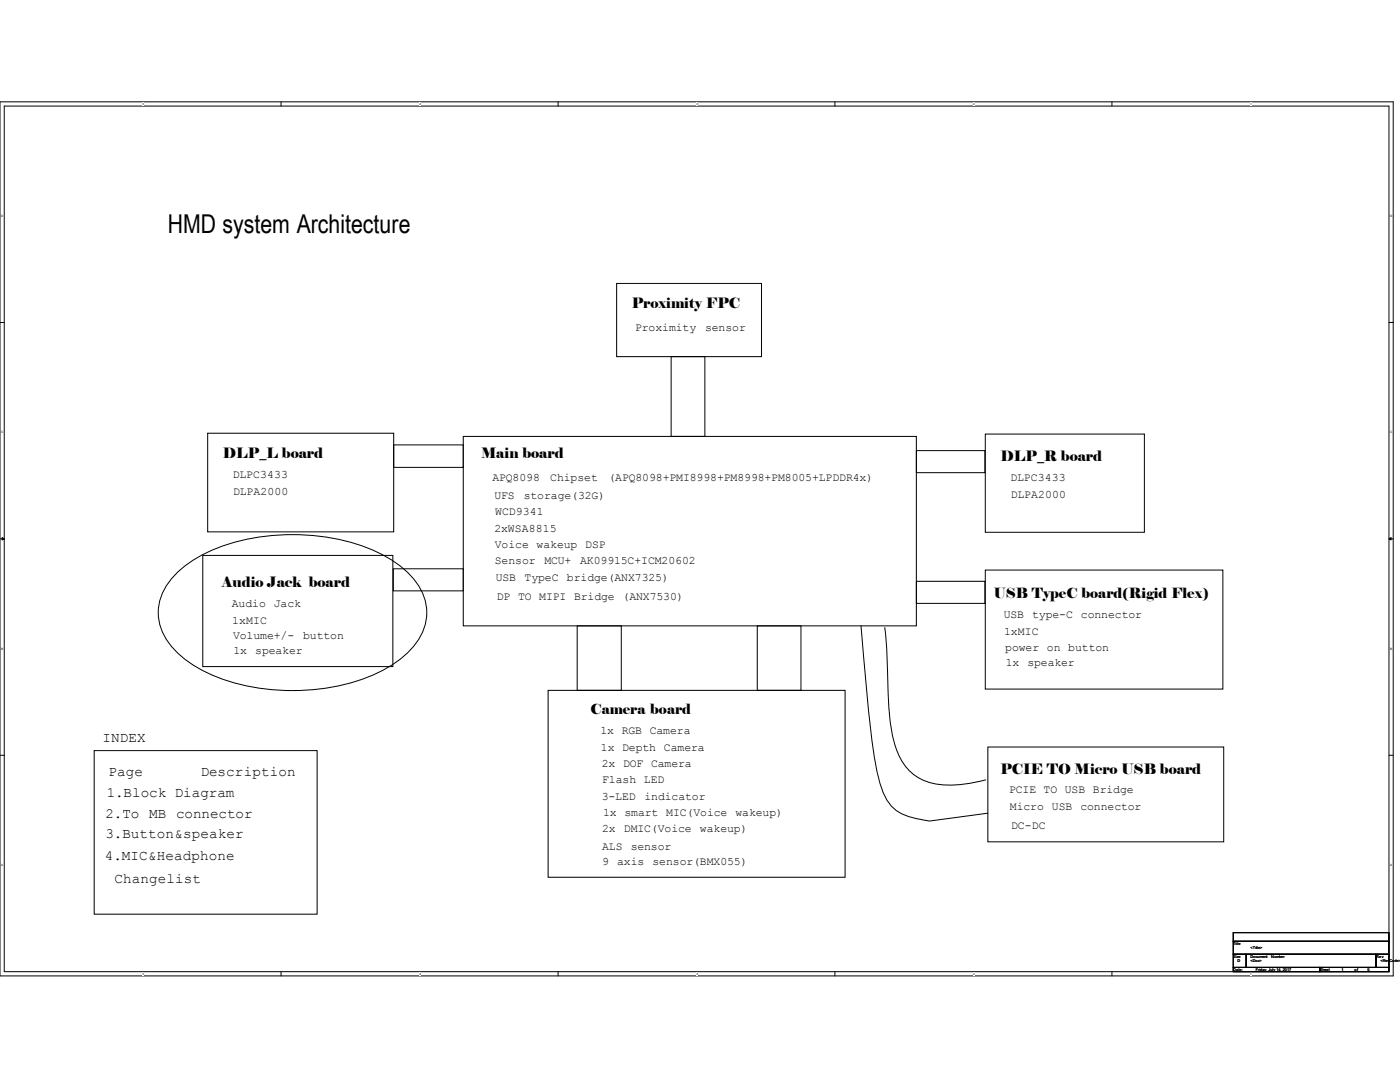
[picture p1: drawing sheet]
<svg xmlns="http://www.w3.org/2000/svg" width="279mm" height="216mm" viewBox="0 0 279 216" stroke-linecap="round" stroke-linejoin="round" font-family="sans-serif">
<defs><g id="words">
<text font-size="5.2" x="33.5" y="46.6">HMD system Architecture</text>
<g font-size="2.8">
<text x="126.1" y="61.4">Proximity FPC</text>
<text x="44.4" y="91.3">DLP_L board</text>
<text x="96" y="91.5">Main board</text>
<text x="199.6" y="91.9">DLP_R board</text>
<text x="44.3" y="117.1">Audio Jack board</text>
<text x="198.3" y="119.3">USB TypeC board(Rigid Flex)</text>
<text x="117.9" y="142.4">Camera board</text>
<text x="20.4" y="148.1">INDEX</text>
<text x="21.7" y="154.8">Page</text>
<text x="40" y="154.8">Description</text>
<text x="199.6" y="154.3">PCIE TO Micro USB board</text>
<text x="21.3" y="159.1">1.Block Diagram</text>
<text x="21" y="163.2">2.To MB connector</text>
<text x="21" y="167.2">3.Button&amp;speaker</text>
<text x="21" y="171.5">4.MIC&amp;Headphone</text>
<text x="22.9" y="176.1">Changelist</text>
</g>
<g font-size="2.3">
<text x="126.7" y="66">Proximity</text>
<text x="140.7" y="66">sensor</text>
<text x="46.4" y="95.3">DLPC3433</text>
<text x="201.6" y="95.9">DLPC3433</text>
<text x="46.5" y="98.7">DLPA2000</text>
<text x="98.3" y="96">APQ8098</text>
<text x="98.7" y="99.6">UFS</text>
<text x="104.5" y="99.6">storage(32G)</text>
<text x="109.8" y="96">Chipset</text>
<text x="121.4" y="96">(APQ8098+PMI8998+PM8998+PM8005+LPDDR4x)</text>
<text x="201.7" y="99.3">DLPA2000</text>
<text x="98.7" y="106.1">2xWSA8815</text>
<text x="98.8" y="102.8">WCD9341</text>
<text x="98.8" y="112.6">Sensor</text>
<text x="98.8" y="109.3">Voice wakeup DSP</text>
<text x="108.6" y="112.6">MCU+</text>
<text x="115.8" y="112.6">AK09915C+ICM20602</text>
<text x="98.9" y="116">USB</text>
<text x="99.1" y="119.8">DP TO MIPI Bridge (ANX7530)</text>
<text x="104.7" y="116">TypeC</text>
<text x="113.2" y="116">bridge(ANX7325)</text>
<text x="46.3" y="121">Audio Jack</text>
<text x="46.4" y="124.4">1xMIC</text>
<text x="200.3" y="123.3">USB</text>
<text x="206" y="123.3">type-C</text>
<text x="215.7" y="123.3">connector</text>
<text x="46.5" y="127.6">Volume+/-</text>
<text x="46.6" y="130.6">1x speaker</text>
<text x="60.5" y="127.6">button</text>
<text x="200.4" y="126.7">1xMIC</text>
<text x="200.6" y="129.8">power on button</text>
<text x="200.7" y="132.8">1x</text>
<text x="205" y="132.8">speaker</text>
<text x="119.8" y="146.4">1x RGB Camera</text>
<text x="119.9" y="149.8">1x Depth Camera</text>
<text x="120.1" y="153">2x DOF Camera</text>
<text x="120.1" y="159.6">3-LED</text>
<text x="120.2" y="156.3">Flash LED</text>
<text x="128.6" y="159.6">indicator</text>
<text x="201.4" y="158.2">PCIE TO USB Bridge</text>
<text x="201.5" y="161.6">Micro USB</text>
<text x="215.6" y="161.6">connector</text>
<text x="120.2" y="166">2x</text>
<text x="120.4" y="162.8">1x smart MIC(Voice wakeup)</text>
<text x="124.5" y="166">DMIC(Voice</text>
<text x="139.7" y="166">wakeup)</text>
<text x="201.8" y="165.4">DC-DC</text>
<text x="120.2" y="169.6">ALS sensor</text>
<text x="120.2" y="172.7">9 axis</text>
<text x="130.2" y="172.7">sensor(BMX055)</text>
</g>
<g font-size=".8">
<text x="246.1" y="188.6">Title</text>
<text x="246.1" y="191.1">Size</text>
<text x="249.6" y="191.1">Document</text>
<text x="249.6" y="189.4">&lt;Title&gt;</text>
<text x="253.7" y="191.1">Number</text>
<text x="274.6" y="191.1">Rev</text>
<text x="246.1" y="193.8">Date:</text>
<text x="247" y="192">D</text>
<text x="249.6" y="192">&lt;Doc&gt;</text>
<text x="250.6" y="193.8">Friday, July 14, 2017</text>
<text x="263.4" y="193.8">Sheet</text>
<text x="267.7" y="193.8">1</text>
<text x="270.3" y="193.8">of</text>
<text x="272.9" y="193.8">5</text>
<text x="275.5" y="192">&lt;RevCode&gt;</text>
</g>
<g font-size=".6">
<text x="28.4" y="21">5</text>
<text x="83.7" y="21">4</text>
<text x="139" y="21">3</text>
<text x="194.2" y="21">2</text>
<text x="249.5" y="21">1</text>
<text x=".2" y="43.3">D</text>
<text x="277.4" y="43.3">D</text>
<text x=".2" y="86.5">C</text>
<text x="277.4" y="86.5">C</text>
<text x=".2" y="129.7">B</text>
<text x="277.4" y="129.7">B</text>
<text x=".2" y="172.8">A</text>
<text x="277.4" y="172.8">A</text>
<text x="28.4" y="194.5">5</text>
<text x="83.7" y="194.5">4</text>
<text x="139" y="194.5">3</text>
<text x="194.2" y="194.5">2</text>
<text x="249.5" y="194.5">1</text>
</g>
</g></defs>
<path d="M0 20.3h278v174.4h-278zM.8 21.2h276.4v172.7h-276.4z" fill="none" stroke="#000" stroke-width=".2"/>
<g fill="#fff">
<path d="M28.4 20.4h.3v.7h-.3z"/>
<path d="M28.4 194h.3v.6h-.3z"/>
</g>
<path d="M56.1 20.3v.9M56.1 193.9v.8" fill="none" stroke="#000" stroke-width=".2"/>
<g fill="#fff">
<path d="M83.7 20.4h.3v.7h-.3z"/>
<path d="M83.7 194h.3v.6h-.3z"/>
</g>
<path d="M111.4 20.3v.9M111.4 193.9v.8" fill="none" stroke="#000" stroke-width=".2"/>
<g fill="#fff">
<path d="M139 20.4h.3v.7h-.3z"/>
<path d="M139 194h.3v.6h-.3z"/>
</g>
<path d="M166.6 20.3v.9M166.6 193.9v.8" fill="none" stroke="#000" stroke-width=".2"/>
<g fill="#fff">
<path d="M194.2 20.4h.3v.7h-.3z"/>
<path d="M194.2 194h.3v.6h-.3z"/>
</g>
<path d="M221.9 20.3v.9M221.9 193.9v.8" fill="none" stroke="#000" stroke-width=".2"/>
<g fill="#fff">
<path d="M249.5 20.4h.3v.7h-.3z"/>
<path d="M249.5 194h.3v.6h-.3z"/>
<path d="M.2 42.8h.4v.6h-.4z"/>
<path d="M277.4 42.8h.4v.6h-.4z"/>
<path d="M.2 85.9h.4v.7h-.4z"/>
<path d="M277.4 85.9h.4v.7h-.4z"/>
</g>
<path d="M0 64.3h.8M277.2 64.3h.8" fill="none" stroke="#000" stroke-width=".2"/>
<g fill="#fff">
<path d="M.2 129.1h.4v.7h-.4z"/>
<path d="M277.4 129.1h.4v.7h-.4z"/>
</g>
<path d="M0 107.5h.8M277.2 107.5h.8" fill="none" stroke="#000" stroke-width=".2"/>
<path d="M.4 107.3l.4 .2-.4 .2zM277.2 107.5l.4-.2v.4z" fill="#000" stroke="#000" stroke-width=".2"/>
<g fill="#fff">
<path d="M.2 172.3h.4v.7h-.4z"/>
<path d="M277.4 172.3h.4v.7h-.4z"/>
</g>
<g fill="none" stroke="#000" stroke-width=".2">
<path d="M123.1 56.6h28.9v14.6h-28.9zM133.9 71.2h6.8v15.9h-6.8zM41.4 86.4h37.2v19.7h-37.2zM78.6 88.8h13.9v4.5h-13.9zM92.5 87.1h90.4v37.8h-90.4zM182.9 89.9h13.7v4.4h-13.7zM196.6 86.6h31.8v19.6h-31.8zM34.9 114.8a27.4 27.4 0 0 1 14.6-7.2 42.4 42.4 0 0 1 27 3.2 15.8 15.8 0 0 1 8.3 8.8 10.2 10.2 0 0 1-2.9 10.1 27.4 27.4 0 0 1-14.6 7.2 42.4 42.4 0 0 1-27.1-3.2 15.8 15.8 0 0 1-8.2-8.8 10.2 10.2 0 0 1 2.9-10.1zM40.5 110.8h37.9v22.2h-37.9zM78.5 113.5h14v4.4h-14zM182.9 116h13.7v4.4h-13.7zM196.6 113.7h47.5v23.8h-47.5z"/>
<path d="M109.4 137.8h59.3v37.2h-59.3zM115.2 124.9h8.8v12.9h-8.8zM151.1 124.9h8.8v12.9h-8.8zM171.8 124.9a326.9 326.9 0 0 0 3 28 20.1 20.1 0 0 0 2.5 7.3 8.2 8.2 0 0 0 5.5 3.1l2.7 .5 11.6-1.5M176.6 125.2l.4 5.7a108.8 108.8 0 0 0 1 15.4 13 13 0 0 0 4.4 8.3 12.1 12.1 0 0 0 8.9 2l2.6-.4 2.8-.6M0 150.7h.8M18.8 149.8h44.5v32.6h-44.5zM197.1 149.1h47.1v18.9h-47.1zM277.2 150.7h.8M246.1 186.1h31.1v1.7h-31.1zM246.1 187.8h31.1v2.6h-31.1zM246.1 190.4h2.6v2.6h-2.6z"/>
<path d="M246.1 193h17.3v.9h-17.3zM248.7 190.4h25.9v2.6h-25.9zM263.4 193h13.8v.9h-13.8zM274.6 190.4h2.6v2.6h-2.6z"/>
</g>
<use href="#words"/>
</svg>
